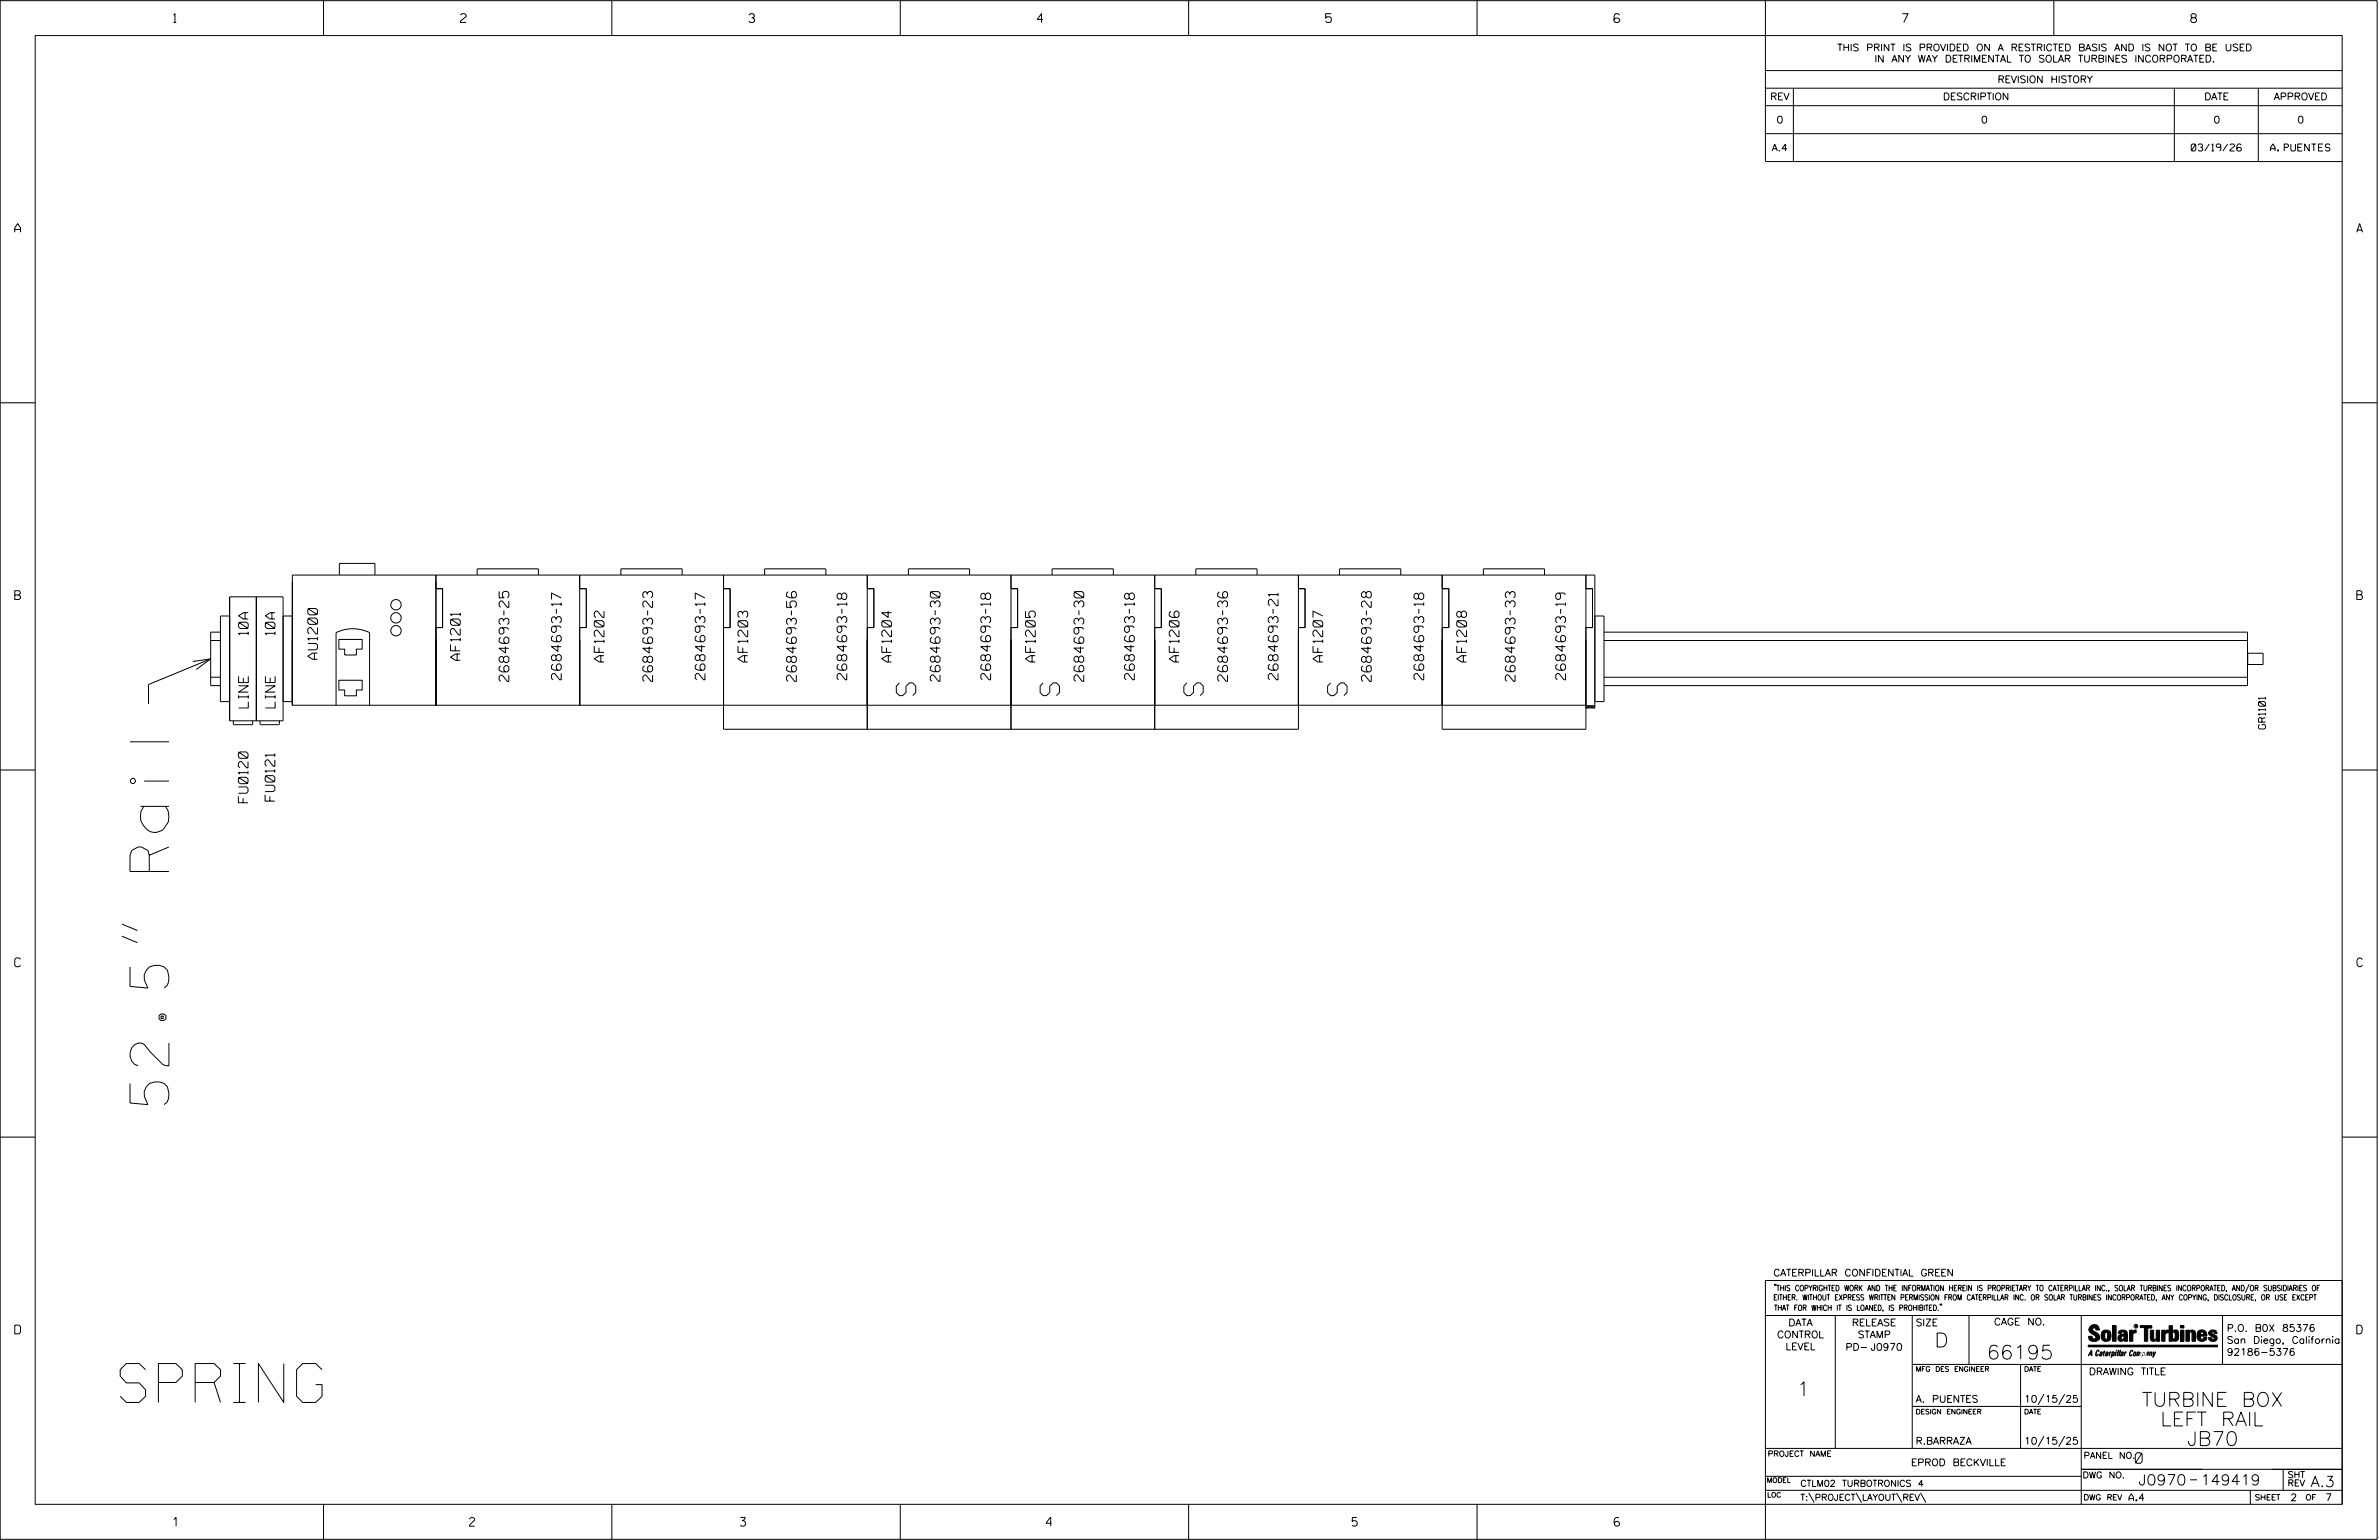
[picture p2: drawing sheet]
<svg xmlns="http://www.w3.org/2000/svg" width="864mm" height="559mm" viewBox="0 0 864 559" stroke-linecap="round" stroke-linejoin="round" font-family="sans-serif">
<defs><g id="words">
<g font-size="14.1">
<text x="61.3" y="400.8" transform="rotate(-90 61.3 400.8)">52.5&quot; Rail</text>
<text x="43.6" y="508.9">SPRING</text>
</g>
<g font-size="7">
<text x="332.4" y="252.4" transform="rotate(-90 332.4 252.4)">S</text>
<text x="384.6" y="252.4" transform="rotate(-90 384.6 252.4)">S</text>
<text x="436.8" y="252.4" transform="rotate(-90 436.8 252.4)">S</text>
<text x="489" y="252.4" transform="rotate(-90 489 252.4)">S</text>
</g>
<g font-size="5.1">
<text x="702.3" y="488.8">D</text>
<text x="721.2" y="493.2">66195</text>
<text x="652.2" y="506.5">1</text>
<text x="777.5" y="510.3">TURBINE BOX</text>
<text x="784.3" y="517.4">LEFT RAIL</text>
<text x="793.9" y="524.5">JB70</text>
</g>
<g font-size="3.8">
<text x="775.1" y="531">0</text>
<text x="776.3" y="538.9">J0970</text>
<text x="798.8" y="538.9">149419</text>
<text x="838.8" y="539.5">A.3</text>
</g>
<g font-size="3.5">
<text x="90.1" y="230.4" transform="rotate(-90 90.1 230.4)">10A</text>
<text x="99.8" y="230.4" transform="rotate(-90 99.8 230.4)">10A</text>
<text x="115.3" y="239.2" transform="rotate(-90 115.3 239.2)">AU1200</text>
<text x="167.1" y="239.6" transform="rotate(-90 167.1 239.6)">AF1201</text>
<text x="219.3" y="240.2" transform="rotate(-90 219.3 240.2)">AF1202</text>
<text x="271.4" y="240.2" transform="rotate(-90 271.4 240.2)">AF1203</text>
<text x="323.6" y="240.2" transform="rotate(-90 323.6 240.2)">AF1204</text>
<text x="375.8" y="240.2" transform="rotate(-90 375.8 240.2)">AF1205</text>
<text x="428" y="240.2" transform="rotate(-90 428 240.2)">AF1206</text>
<text x="480.2" y="240.2" transform="rotate(-90 480.2 240.2)">AF1207</text>
<text x="532.3" y="240.2" transform="rotate(-90 532.3 240.2)">AF1208</text>
<text x="184.7" y="247.3" transform="rotate(-90 184.7 247.3)">2684693-25</text>
<text x="203.7" y="246.7" transform="rotate(-90 203.7 246.7)">2684693-17</text>
<text x="236.9" y="247.3" transform="rotate(-90 236.9 247.3)">2684693-23</text>
<text x="255.9" y="246.7" transform="rotate(-90 255.9 246.7)">2684693-17</text>
<text x="289.1" y="247.3" transform="rotate(-90 289.1 247.3)">2684693-56</text>
<text x="307.4" y="246.7" transform="rotate(-90 307.4 246.7)">2684693-18</text>
<text x="341.2" y="247.2" transform="rotate(-90 341.2 247.2)">2684693-30</text>
<text x="359.6" y="246.7" transform="rotate(-90 359.6 246.7)">2684693-18</text>
<text x="393.4" y="247.2" transform="rotate(-90 393.4 247.2)">2684693-30</text>
<text x="411.8" y="246.7" transform="rotate(-90 411.8 246.7)">2684693-18</text>
<text x="445.6" y="247.2" transform="rotate(-90 445.6 247.2)">2684693-36</text>
<text x="463.9" y="246.7" transform="rotate(-90 463.9 246.7)">2684693-21</text>
<text x="497.8" y="247.3" transform="rotate(-90 497.8 247.3)">2684693-28</text>
<text x="516.8" y="246.7" transform="rotate(-90 516.8 246.7)">2684693-18</text>
<text x="550" y="247.2" transform="rotate(-90 550 247.2)">2684693-33</text>
<text x="568.3" y="246.7" transform="rotate(-90 568.3 246.7)">2684693-19</text>
<text x="90.1" y="256.9" transform="rotate(-90 90.1 256.9)">LINE</text>
<text x="99.9" y="256.9" transform="rotate(-90 99.9 256.9)">LINE</text>
<text x="90" y="291.3" transform="rotate(-90 90 291.3)">FU0120</text>
<text x="99.8" y="290.7" transform="rotate(-90 99.8 290.7)">FU0121</text>
</g>
<g font-size="3.2">
<text x="63" y="8.2">1</text>
<text x="167.2" y="8.2">2</text>
<text x="271.8" y="8.2">3</text>
<text x="376.5" y="8.2">4</text>
<text x="481.2" y="8.2">5</text>
<text x="690.6" y="8.2">7</text>
<text x="795.3" y="8.2">8</text>
<text x="5.4" y="84.3">A</text>
<text x="855.5" y="84.3">A</text>
<text x="5.4" y="217.5">B</text>
<text x="855.6" y="217.5">B</text>
<text x="5.4" y="350.8">C</text>
<text x="855.6" y="350.8">C</text>
<text x="5.4" y="484">D</text>
<text x="855.6" y="484">D</text>
<text x="62.8" y="553.8">1</text>
<text x="170.4" y="553.8">2</text>
<text x="268.8" y="553.8">3</text>
<text x="379.8" y="553.8">4</text>
<text x="490.8" y="553.8">5</text>
<text x="585.9" y="553.8">6</text>
</g>
<g font-size="2.5">
<text x="666.9" y="18.5">THIS PRINT IS PROVIDED ON A RESTRICTED BASIS AND IS NOT TO BE USED</text>
<text x="680.5" y="22.6">IN ANY WAY DETRIMENTAL TO SOLAR TURBINES INCORPORATED.</text>
<text x="725.1" y="30">REVISION HISTORY</text>
<text x="642.6" y="36.3">REV</text>
<text x="705.3" y="36.3">DESCRIPTION</text>
<text x="800.2" y="36.3">DATE</text>
<text x="825.4" y="36.3">APPROVED</text>
<text x="644.9" y="44.7">0</text>
<text x="719.1" y="44.7">0</text>
<text x="803.5" y="44.7">0</text>
<text x="834" y="44.7">0</text>
<text x="643.2" y="54.8">A.4</text>
<text x="795.4" y="54.8">03/19/26</text>
<text x="824.2" y="54.8">A. PUENTES</text>
<text x="822.4" y="264.5" transform="rotate(-90 822.4 264.5)">GR1101</text>
<text x="643.8" y="463">CATERPILLAR CONFIDENTIAL GREEN</text>
<text x="645.1" y="485.5">CONTROL</text>
<text x="649.2" y="481.1">DATA</text>
<text x="672.3" y="481.1">RELEASE</text>
<text x="674.4" y="485.5">STAMP</text>
<text x="695.4" y="481.1">SIZE</text>
<text x="723.8" y="480.8">CAGE NO.</text>
<text x="808.4" y="483.1">P.O. B0X 85376</text>
<text x="648.2" y="489.8">LEVEL</text>
<text x="669.9" y="490">PD- J0970</text>
<text x="808.4" y="487.5">San Diego, California</text>
<text x="808.4" y="491.8">92186-5376</text>
<text x="758.3" y="498.9">DRAWING TITLE</text>
<text x="695.4" y="508.9">A. PUENTES</text>
<text x="734.8" y="508.9">10/15/25</text>
<text x="695.4" y="524.1">R.BARRAZA</text>
<text x="734.8" y="524.1">10/15/25</text>
<text x="693.7" y="531.9">EPROD BECKVILLE</text>
<text x="772.8" y="544.6">A.4</text>
<text x="831.4" y="544.6">2</text>
<text x="844.1" y="544.6">7</text>
</g>
<g font-size="2.3">
<text x="756.4" y="529.2">PANEL NO.</text>
<text x="653.5" y="539.4">CTLM02 TURBOTRONICS 4</text>
<text x="756" y="536.3">DWG NO.</text>
<text x="830.4" y="539.3">REV</text>
<text x="830.4" y="536.2">SHT</text>
<text x="653.5" y="544.5">T:\PROJECT\LAYOUT\REV\</text>
</g>
<g font-size="2">
<text x="643.8" y="468.4">&quot;THIS COPYRIGHTED WORK AND THE INFORMATION HEREIN IS PROPRIETARY TO CATERPILLAR INC., SOLAR TURBINES INCORPORATED, AND/OR SUBSIDIARIES OF</text>
<text x="643.8" y="471.8">EITHER. WITHOUT EXPRESS WRITTEN PERMISSION FROM CATERPILLAR INC. OR SOLAR TURBINES INCORPORATED, ANY COPYING, DISCLOSURE, OR USE EXCEPT</text>
<text x="644" y="475.6">THAT FOR WHICH IT IS LOANED, IS PROHIBITED.&quot;</text>
<text x="641.7" y="528.5">PROJECT NAME</text>
<text x="756.3" y="544.3">DWG REV</text>
<text x="818.5" y="544.3">SHEET</text>
<text x="836.9" y="544.3">OF</text>
</g>
<g font-size="1.8">
<text x="695.4" y="497.6">MFG DES ENGINEER</text>
<text x="734.8" y="497.6">DATE</text>
<text x="695.4" y="513.1">DESIGN ENGINEER</text>
<text x="734.8" y="513.1">DATE</text>
<text x="641.3" y="538">MODEL</text>
<text x="641.5" y="543.3">LOC</text>
</g>
<text font-size=".9" x="775.1" y="481.7">R</text>
</g></defs>
<g fill="none" stroke="#000" stroke-width=".36">
<path d="M.1 .2h862.8v558.4h-862.8zM12.8 12.9h837.4v533h-837.4zM117.4 .2v12.7M222.1 .2v12.7M326.8 .2v12.7M431.5 .2v12.7M536.2 .2v12.7M587.9 5.5l-.5-.5h-1l-.5 1v1.7l.5 .4h1l.6-.4v-.6l-.6-.5h-1l-.5 .5M640.9 .2v58.4h209.3M745.6 .2v12.7M640.9 25.6h209.3M640.9 32h209.3"/>
<path d="M640.9 38.3h209.3M651 32v26.6M789.3 32v26.6M819.8 32v26.6M640.9 48.5h209.3M.1 146.2h12.7M850.2 146.2h12.7M83.4 216.6h19.4v44.9h-19.4zM93.1 216.6v44.9M123.2 208.7v-4.3h12.9v4.3M158.3 208.7v47.2M158.3 213.6h2.4v14.1h-2.4"/>
<path d="M173.2 208.7v-2.3h22.2v2.3M210.4 213.6h2.4v14.1h-2.4M210.4 208.7v47.2M225.4 208.7v-2.3h22.2v2.3M262.6 213.6h2.4v14.1h-2.4M262.6 208.7v55.9h208.7v-55.9M277.6 208.7v-2.3h22.2v2.3M314.8 213.6h2.4v14.1h-2.4M314.8 208.7v55.9M329.7 208.7v-2.3h22.3v2.3M367 213.6h2.4v14.1h-2.4M367 208.7v55.9"/>
<path d="M381.9 208.7v-2.3h22.2v2.3M419.2 213.6h2.4v14.1h-2.4M419.2 208.7v55.9M434.1 208.7v-2.3h22.2v2.3M471.3 213.6h2.4v14.1h-2.4M486.3 208.7v-2.3h22.2v2.3M523.5 213.6h2.4v14.1h-2.4M538.5 208.7v-2.3h22.2v2.3M575.7 213.6h2.4v14.1h-2.4M575.7 208.7v55.9h-52.2v-55.9M76.5 232.4h3.5M76.5 239.1l-22.6 9.3v7"/>
<path d="M80 229.4h-3.5v19.4h3.5M83.4 223.5h-3.4v31.1h3.4M102.8 223.5h3.3M123 232h8.5v3.5h-2.1v2.2h-4.3v-2.2h-2.1zM578.9 223.5h3.4v31.1h-3.4M582.3 229.4h233.6v19.4h-233.6M582.3 232.4h233.6M815.9 237h5.6v4.1h-5.6zM70 240l6.5-.9-5.3 3.9M76.5 245.7h3.5M102.8 254.6h3.3M122 255.9v-26.3a13.8 13.8 0 0 1 12.2 0v26.3"/>
<path d="M123 246.8h8.5v3.6h-2.1v2.1h-4.3v-2.1h-2.1zM575.7 255.9h-469.6v-47.2h472.8v48.2M575.7 256.1l3.2 .8h-3.2l3.2-.8zM582.3 245.7h233.6M.1 279.4h12.7M84.7 261.5v1.2l.3 .3h6.4l.3-.3v-1.2M94.4 261.5v1.2l.3 .3h6.4l.3-.3v-1.2M850.2 279.4h12.7M44.3 339.7l5.6 2.4M44.3 335.3l5.6 2.3M.1 412.6h12.7M850.2 412.6h12.7"/>
<path d="M640.9 477.3h209.3M644.2 466.1l-.1 .4M644.7 466.1l-.2 .4M666.2 477.3v48.3M694.2 477.3v48.3M704.4 473.3l-.1 .4M704.8 473.3l-.1 .4M714.8 477.3v17.8M755.5 477.3v68.6M806.8 477.3v17.8M816.5 466l-1.4 3.1M850.2 464.6h-209.3v94"/>
<path d="M850.2 464.8v81.1M694.2 495.1h156M733.5 495.1v30.5M758.6 481.4a2.02 2.02 0 0 1 3.1-.1l.5 1.3h-1.3l-.2-.6-.4-.2-.6 .1-.1 .4 .4 .7a2.46 2.46 0 0 1 2.2 2.9 2.83 2.83 0 0 1-3.8 .3l-.3-1.3h1.3l.2 .7 .6 .3 .5-.2 .2-.5-.4-.6-1.9-1.2-.4-.9zM759.2 491.3h-.7l.7-1.2v1.9h.2l-.1-2.1-1.3 2.1 .5-.5h.7M761.3 490l.3-.2 .4 .3-.1 .3-.3-.4-.4 .3-.3 1.6h.4l.4-.5-.3 .6-.4 .1-.3-.4zM762.6 490.6l.5-.1-.1 1.4h-.9a.74 .74 0 0 1 .9-.8l-.3 .7-.5 .1 .2-.5 .6-.2v-.5l-.7 .2zM763 483.2a2.17 2.17 0 0 1 3.1 0l.3 1.4-.3 1.5a2.17 2.17 0 0 1-3.1 0l-.3-1.5zM763.6 490.5l.4-.4 .2 .6h-.3l-.3 .9 .2 .4-.3-.1zM764.1 483.7l.5-.4 .4 .3v2.2l-.4 .2-.5-.2zM764.6 491.1l.6 .2v-.7l-.4-.1-.4 .6-.1 .8h.6M764.6 491.1l-.1 .8h.4"/>
<path d="M764.6 482.6v.8M764.8 490.7l.4 .1v.3h-.6zM765 491.5l-.1 .4zM766 490.5l-.5 1.5zM766 490.8l.4-.3-.4 .4M766.9 481h1.3v5.7h-1.3zM767 490.8l.5 .1-.3 .8-.4 .2zM767.3 490.5h-.5l-.5 2M767.3 490.5a.8 .8 0 0 1 .2 1 .8 .8 0 0 1-.9 .4l-.1 .6M767.3 490.5l-.1 .2M768.1 490.5l-.4 1.5zM768.2 489.9h.3l-.1 .2h-.2z"/>
<path d="M769 489.9l-.5 2.1zM769.7 489.9l-.6 2.1zM770.1 491.4l.5-.3-.5 .8zM770.4 491.9h.1M770.6 491.1l.1-.4-.7 .2 .1-.3 .6-.1 .2 .3-.5 1.1M770.6 491.1a.74 .74 0 0 0-.8 .8h.6M771 484.8h-.7l-.3 .6 .4 .7 .5-.3 .1-2.4h-.8l-.1 .4h-1.2a1.71 1.71 0 0 1 1.8-1.3 1.71 1.71 0 0 1 1.6 1.4v2.8h-1.1l-.1-.6M771 484.2l-1.5 .1a1.41 1.41 0 0 0 0 2.4l.5 .1 1.1-.7M771.2 486.1h-.1M771.4 490.5l.1 .3 .4-.3-.9 1.5zM771.5 490.8h.1M773 482.7h1.2v.5l.5-.5 .7-.1v1h-.6l-.5 .4-.1 2.7h-1.2z"/>
<path d="M773.3 490.3l.6-.4 .4 .2-.1 .4-.3-.4a1.28 1.28 0 0 0-.5 1.8l.6-.4-.1 .4-.8 .1zM774.7 490.8l.5-.3a.88 .88 0 0 1 .2 .9 .88 .88 0 0 1-.7 .7l-.2-.2zM774.8 490.9h.5l-.3 1h-.3l-.2-.2zM775.2 490.5l-.1 .2M776.8 481h4.3v.9h-1.5v4.8h-1.3M776.8 490.6l-.8 .2v-.3l-.4 1.5 .8-1.3v1.3l.3-1.2M779.3 491.1h.4M779.6 490.5h.3l-.3 1.4M779.6 490.7h.2l-.1 .4M779.7 491.1l-.1 .4M779.7 491.1l-.4 .2M780.1 492l.4-1.5 .1 .3 .3-.3 .3 .2-.3 1.3v-1.3l-.7 1.3"/>
<path d="M780.6 482.7h1.2v2.7l.1 .4 .4 .3 .4-.7v-2.7h1.2l.1 4h-1.3v-.5l-1.1 .6-.7-.3-.3-.7zM781.6 492.5l1-2-.8 1.3-.2-1.3-.2 2M784.7 482.7h1.2v.5l.5-.5 .7-.1v1h-.5l-.6 .4-.1 2.7h-1.2zM787.4 481h1.2v2a1.4 1.4 0 0 1 2.2 .2l.1 1.4-.4 1.9-1.5 .1-.4-.5v-1l.5 .9 .5-.3v-2.1l-.5-.4-.5 .7v2.8h-1.2zM791.5 482.7h1.3v4h-1.3zM791.5 481h1.3v.9h-1.3zM793.5 482.7h1.3v.4l.7-.5 1.1 .2 .4 .6v3.3h-1.3l-.2-3.4-.7 .2v3.2h-1.3zM794.8 483.1h.1M797.7 483.2a1.92 1.92 0 0 1 2.4-.5 1.92 1.92 0 0 1 1 2.1h-2.3v.8l.6 .5 .5-.3v-.5h1.2a1.83 1.83 0 0 1-2.1 1.4 1.83 1.83 0 0 1-1.5-2.1zM798.8 484.2v.6M799.1 483.4h.6l.2 .8h-1.1zM804.6 482.9a1.84 1.84 0 0 0-2.9 .8 3.3 3.3 0 0 0 2.2 1.9l-.5 .5-.4-.3-.1-.4h-1.2l.1 .6a1.92 1.92 0 0 0 2.9 .4"/>
<path d="M804.9 483.8h-1.2l-.2-.6-.5 .1-.1 .3 .1 .3 1.8 .9M805.1 488.1h-47.1v.6h47.1M694.2 510.3h61.3M742 505.8l-2.2 3.9M749.5 505.8l-2.2 3.9M640.9 525.6h209.2M640.9 535.7h114.6M742 521.1l-2.2 3.8M749.5 521.1l-2.2 3.8M755.5 533.2h94.7M795 537h2.6M828.8 533.2v7.6"/>
<path d="M117.4 545.9v12.7M222.1 545.9v12.7M326.8 545.9v12.7M431.5 545.9v12.7M536.2 545.9v12.7M640.9 540.8h209.3M656.6 541.7l2 3.5M673.8 541.7l1.9 3.5M688.4 541.7l2 3.5M697.2 541.7l1.9 3.5M816.9 541v4.9M863.5 557.9h.1"/>
<circle cx="143.8" cy="219.5" r="1.88"/>
<circle cx="143.7" cy="224.2" r="1.88"/>
<circle cx="143.7" cy="228.8" r="1.88"/>
<circle cx="775.4" cy="481.2" r=".69"/>
</g>
<g fill="#000">
<path d="M768.1 490.5l-.4 1.5zM768.2 489.9h.3l-.1 .2h-.2zM769 489.9l-.5 2.1zM769.7 489.9l-.6 2.1zM791.5 481h1.3v.9h-1.3zM791.5 482.7h1.3v4h-1.3zM758 488.1h47.1v.6h-47.1z"/>
<path d="M759.2 489.9l-1.2 2.1 .5-.5h.7v.5h.2zM759.2 490.1v1.2h-.7z" fill-rule="evenodd"/>
<path d="M758.6 481.4a2.02 2.02 0 0 1 3.1-.1l.5 1.3h-1.3l-.2-.6-.4-.2-.6 .1-.1 .4 .4 .7a2.46 2.46 0 0 1 2.2 2.9 2.83 2.83 0 0 1-3.8 .3l-.3-1.3h1.3l.2 .7 .6 .3 .5-.2 .2-.5-.4-.6-1.9-1.2-.4-.9z" fill-rule="evenodd"/>
<path d="M761.3 490l.3-.2 .4 .3-.1 .3-.3-.4-.4 .3-.3 1.6h.4l.4-.5-.3 .6-.4 .1-.3-.4z" fill-rule="evenodd"/>
<path d="M762.6 490.6l.5-.1-.1 1.4h-.9a.74 .74 0 0 1 .9-.8l-.6 .3-.2 .5 .5-.1 .3-.6v-.5l-.7 .2z" fill-rule="evenodd"/>
<path d="M763.6 490.5l.4-.4 .2 .6h-.3l-.3 .9 .2 .4-.3-.1z" fill-rule="evenodd"/>
<path d="M764.8 490.5l.5 .3-.1 .5h-.6l.6-.2v-.3l-.4-.1-.3 1.2h.4l.3-.4-.6 .6-.3-.2v-.4z" fill-rule="evenodd"/>
<path d="M763 483.2a2.17 2.17 0 0 1 3.1 0l.3 1.4-.3 1.5a2.17 2.17 0 0 1-3.1 0l-.3-1.5zM764.1 483.7v2.1l.5 .2 .4-.2v-2.2l-.4-.3z" fill-rule="evenodd"/>
<path d="M766 490.5v.3l.4-.1-.4 .2-.5 1.1z" fill-rule="evenodd"/>
<path d="M766.8 490.5l-.5 2 .3-.6a.71 .71 0 0 0 .9-.5 .71 .71 0 0 0-.4-.9zM767 490.8l.5 .1-.3 .8-.4 .2z" fill-rule="evenodd"/>
<path d="M766.9 481h1.3v5.7h-1.3z" fill-rule="evenodd"/>
<path d="M770.1 490.6l.6-.1 .2 .3-.4 1.2-.5 .1-.2-.5 .3-.5h.5l-.7 .5v.3l.4-.1 .4-.9-.5-.2-.2 .2z" fill-rule="evenodd"/>
<path d="M769.4 482.8l-.5 1h1.2l.1-.4h.8v.8l-1.5 .1a1.41 1.41 0 0 0 0 2.4l.5 .1 1.1-.7 .1 .6h1.1v-2.8a1.79 1.79 0 0 0-2.4-1.2zM770.3 484.8h.7l-.1 1-.5 .3-.4-.7z" fill-rule="evenodd"/>
<path d="M771.4 490.5l.1 .3 .4-.3-.9 1.5z" fill-rule="evenodd"/>
<path d="M773 482.7h1.2v.5l.5-.5 .7-.1v1h-.6l-.5 .4-.1 2.7h-1.2z" fill-rule="evenodd"/>
<path d="M773.3 490.3l.6-.4 .4 .2-.1 .4-.3-.4a1.28 1.28 0 0 0-.5 1.8l.6-.4-.3 .5h-.6z" fill-rule="evenodd"/>
<path d="M774.7 490.8l-.2 1.1h.7a.96 .96 0 0 0 0-1.4zM774.8 490.9h.5l-.1 .6-.5 .4-.2-.2z" fill-rule="evenodd"/>
<path d="M776 490.5v.3l.4-.3 .2 .3 .7-.2-.3 1.4v-1.3l-.6 1.3v-1.3l-.8 1.3z" fill-rule="evenodd"/>
<path d="M776.8 481h4.3v.9h-1.5v4.8h-1.3v-4.8h-1.5z" fill-rule="evenodd"/>
<path d="M777.9 490.5l-.5 2 .3-.6a.71 .71 0 0 0 .9-.5 .71 .71 0 0 0-.4-.9zM778.1 490.8l.3-.1 .1 .4-.5 .8-.2-.5z" fill-rule="evenodd"/>
<path d="M779.3 490.6l.6-.1-.3 1.5-.7-.1a.67 .67 0 0 1 .8-.8l-.6 .3-.1 .5 .4-.1 .4-.9-.4-.2-.3 .2z" fill-rule="evenodd"/>
<path d="M780.5 490.5l.1 .3 .3-.3 .3 .2-.3 1.3v-1.3l-.8 1.3z" fill-rule="evenodd"/>
<path d="M780.6 482.7h1.2v2.7l.1 .4 .4 .3 .4-.7v-2.7h1.2l.1 4h-1.3v-.5l-1.1 .6-.7-.3-.3-.7z" fill-rule="evenodd"/>
<path d="M781.6 490.5l.2 1.3 .8-1.3-1.2 2z" fill-rule="evenodd"/>
<path d="M784.7 482.7h1.2v.5l.5-.5 .7-.1v1h-.5l-.6 .4-.1 2.7h-1.2z" fill-rule="evenodd"/>
<path d="M787.4 481h1.2v2a1.4 1.4 0 0 1 2.2 .2l.1 1.4-.4 1.9-1.5 .1-.4-.5v-1l.5 .9 .5-.3v-2.1l-.5-.4-.5 .7v2.8h-1.2z" fill-rule="evenodd"/>
<path d="M793.5 482.7h1.3v.4a1.29 1.29 0 0 1 2.2 .3v3.3h-1.2l-.3-3.4-.7 .2v3.2h-1.3z" fill-rule="evenodd"/>
<path d="M797.7 483.2a1.92 1.92 0 0 1 2.4-.5 1.92 1.92 0 0 1 1 2.1h-2.3v.8l.6 .5 .5-.3v-.5h1.2a1.83 1.83 0 0 1-2.1 1.4 1.83 1.83 0 0 1-1.5-2.1zM799.1 483.4l-.3 .8h1.1l-.2-.8z" fill-rule="evenodd"/>
<path d="M801.9 483.2a1.94 1.94 0 0 1 3 .1v.5h-1.2l-.2-.6-.5 .1-.1 .3 .1 .3 1.8 .9a1.2 1.2 0 0 1 .1 1.3 1.2 1.2 0 0 1-1.2 .7l-1.6-.4-.4-1h1.2l.1 .4 .4 .3 .5-.5a3.3 3.3 0 0 1-2.2-1.9z" fill-rule="evenodd"/>
<circle cx="761.4" cy="492" r=".07"/>
<circle cx="762.2" cy="485.1" r=".07"/>
<circle cx="769.3" cy="492" r=".07"/>
<circle cx="773.1" cy="486.7" r=".07"/>
<circle cx="791.5" cy="486.7" r=".07"/>
<circle cx="791.5" cy="481" r=".07"/>
<circle cx="794.8" cy="486.7" r=".07"/>
</g>
<use href="#words"/>
</svg>
